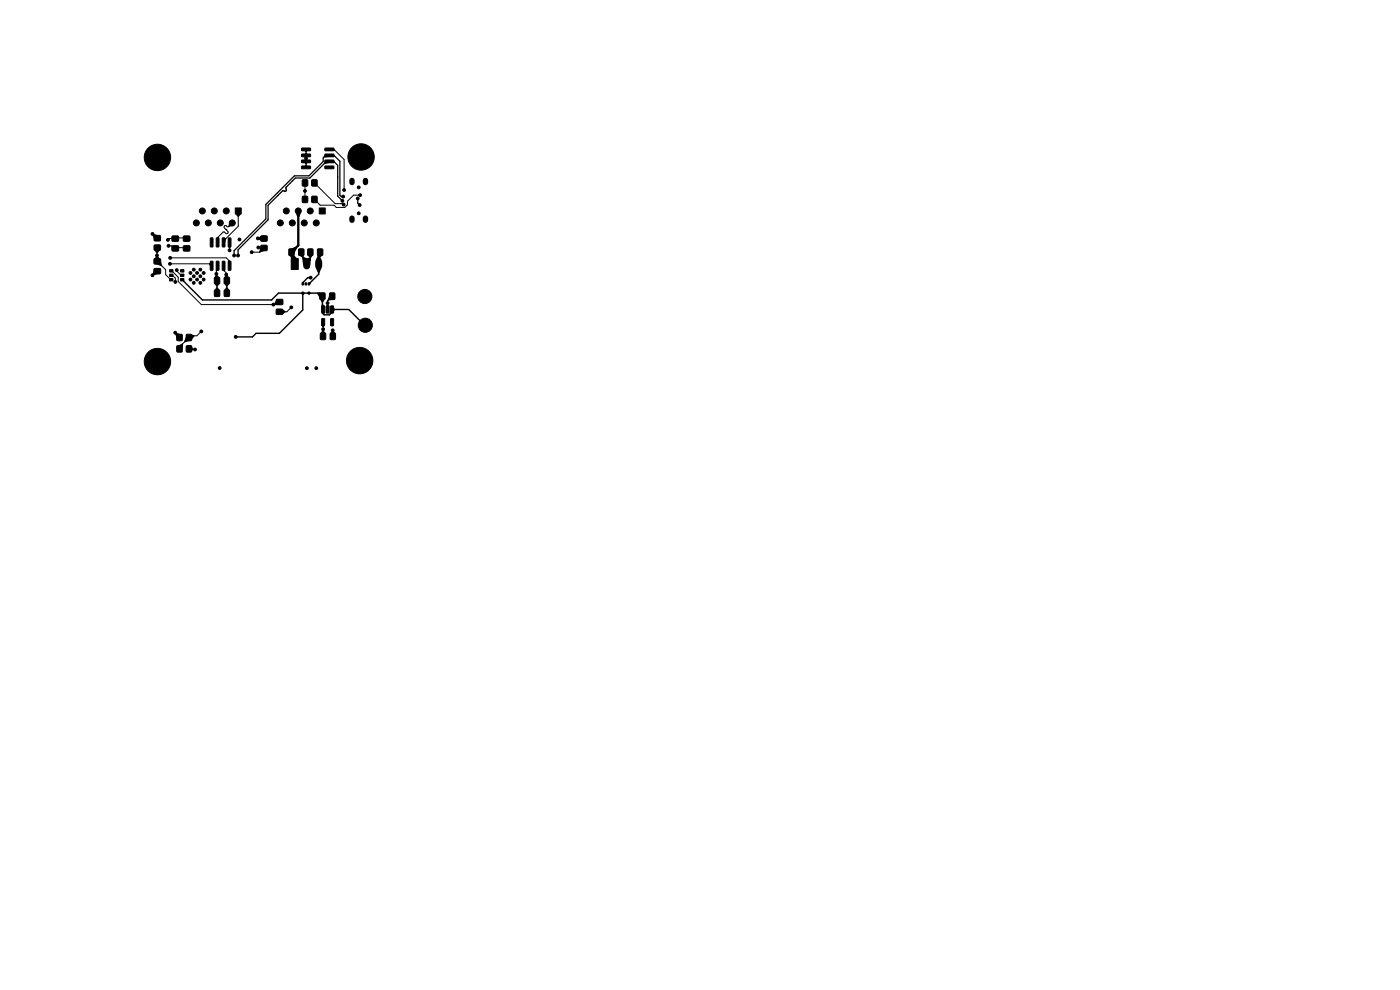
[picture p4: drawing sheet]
<svg xmlns="http://www.w3.org/2000/svg" width="297mm" height="210mm" viewBox="0 0 297 210" stroke-linecap="round" stroke-linejoin="round" font-family="sans-serif">
<g fill="#000" stroke="#000" stroke-width=".21">
<path d="M64.2 38.2h1v1.2h-1zM64 35.2h1.8l.1 .5-1.9 .1zM64 34l1.8-.1 .1 .5-1.9 .1zM64 32.7h1.8l.1 .5-1.9 .1zM64 31.4h1.8l.1 .5-1.9 .1zM66.2 38.2h1v1.2h-1zM68.9 31.4h1.9v.5l-1.8 .1zM68.9 32.7h1.9v.5l-1.8 .1zM68.9 34l1.9-.1v.5l-1.8 .1zM68.9 35.2h1.9v.5l-1.8 .1zM32.7 50h1.3v1.1h-1.3zM32.7 52h1.3v1.1h-1.3z"/>
<path d="M32.7 54.9h1.3v1.1h-1.3zM32.7 57h1.3v1h-1.3zM36 59.1h.7v.5h-.7zM36 58.1h.7v.6h-.7zM36 57.2h.7v.5h-.7zM36.5 50.1h1.3v1h-1.3zM36.5 52.2h1.3v1h-1.3zM38.3 57.2h.7v.5h-.7zM38.3 58.1h.7v.6h-.7zM38.3 59.1h.7v.5h-.7zM38.9 52.2h1.3v1h-1.3zM38.9 50.1h1.3v1h-1.3z"/>
<path d="M44.6 55.4l.6 .1-.1 1.8h-.5zM44.6 50.5h.6l-.1 1.9-.5-.1zM45.5 58.9h1.1v1.3h-1.1zM45.9 55.4l.6 .1-.1 1.8h-.5zM45.9 50.5h.6l-.1 1.9-.5-.1zM47.2 55.4l.5 .1-.1 1.8h-.5zM47.2 50.5h.5l-.1 1.9-.5-.1zM47.6 58.9h1v1.3h-1zM48.4 55.4l.6 .1-.1 1.8h-.5zM48.4 50.5h.6l-.1 1.9-.5-.1zM49.9 44.1h1.3v1.3h-1.3zM55.4 52.1h1.2v1h-1.2z"/>
<path d="M55.4 50.1h1.2v1h-1.2zM61.3 52.8h1.1v1.4h-1.1zM61.8 54.9h1.5v2.3h-1.5zM63.4 52.8h1v1.4h-1zM64.1 60h.3v.5h-.3zM64.7 60h.4v.5h-.4zM64.2 41.7h1v1.2h-1zM65.4 60h.3v.5h-.3zM65.3 52.8h1.1v1.4h-1.1zM66.2 41.7h1v1.2h-1zM67.4 52.8h1v1.4h-1zM67.7 44.1h1.3v1.3h-1.3z"/>
<path d="M37.6 71h1v1.2h-1zM37.6 73.4h1v1.2h-1zM39.6 71h1v1.2h-1zM39.6 73.4h1v1.2h-1zM45.5 61.5h1.1v1.3h-1.1zM47.6 61.5h1v1.3h-1zM58.6 63.5h1.4v1.1h-1.4zM58.6 65.6h1.4v1.1h-1.4zM64.1 61.9h.3v.5h-.3zM65.4 61.9h.3v.5h-.3zM67.9 62.2h1v1.3h-1zM68 70.7h1v1.3h-1z"/>
<path d="M68.3 64.9l.6 .1-.1 1.4-.6-.1zM68.3 67.6l.6 .1-.1 1.4-.6-.1zM69.2 64.9l.6 .1-.1 1.4-.5-.1zM70 62.2h1v1.3h-1zM70.1 70.7h1v1.3h-1zM70.2 64.9l.6 .1-.1 1.4-.6-.1zM70.2 67.6l.6 .1-.1 1.4-.6-.1z"/>
<circle cx="33.4" cy="33.4" r="2.8"/>
<circle cx="33.4" cy="33.4" r="1.8"/>
<circle cx="64.9" cy="33.6" r=".3"/>
<circle cx="76.1" cy="39.7" r=".3"/>
<circle cx="76.6" cy="33.3" r="2.8"/>
<circle cx="76.6" cy="33.3" r="1.8"/>
<circle cx="32.4" cy="58.4" r=".3"/>
<circle cx="32.4" cy="49.6" r=".3"/>
<circle cx="33.3" cy="54.2" r=".3"/>
<circle cx="35.6" cy="50.9" r=".3"/>
<circle cx="35.8" cy="52.2" r=".3"/>
<circle cx="36.1" cy="56" r=".3"/>
<circle cx="36.1" cy="54.7" r=".3"/>
<circle cx="37.2" cy="59.8" r=".3"/>
<circle cx="37.5" cy="57.3" r=".3"/>
<circle cx="40.4" cy="57.9" r=".3"/>
<circle cx="40.4" cy="59.3" r=".3"/>
<circle cx="41.1" cy="58.6" r=".3"/>
<circle cx="41.1" cy="57.2" r=".3"/>
<circle cx="41.7" cy="47.3" r=".63"/>
<circle cx="41.8" cy="57.9" r=".3"/>
<circle cx="41.8" cy="59.3" r=".3"/>
<circle cx="42.5" cy="58.6" r=".3"/>
<circle cx="42.5" cy="57.2" r=".3"/>
<circle cx="42.9" cy="44.7" r=".63"/>
<circle cx="43.2" cy="57.9" r=".3"/>
<circle cx="43.2" cy="59.3" r=".3"/>
<circle cx="44.2" cy="47.3" r=".63"/>
<circle cx="45.5" cy="44.7" r=".63"/>
<circle cx="45.9" cy="58.1" r=".3"/>
<circle cx="46.7" cy="47.3" r=".63"/>
<circle cx="48" cy="58.3" r=".3"/>
<circle cx="48" cy="44.7" r=".63"/>
<circle cx="48.7" cy="53.1" r=".3"/>
<circle cx="49.3" cy="47.3" r=".63"/>
<circle cx="49.7" cy="54.2" r=".3"/>
<circle cx="50.5" cy="54.2" r=".3"/>
<circle cx="50.8" cy="50.8" r=".3"/>
<circle cx="53.4" cy="53.5" r=".3"/>
<circle cx="54.7" cy="50.6" r=".3"/>
<circle cx="54.8" cy="52.5" r=".3"/>
<circle cx="59.5" cy="47.3" r=".63"/>
<circle cx="60.7" cy="44.7" r=".63"/>
<circle cx="62" cy="47.3" r=".63"/>
<circle cx="63.3" cy="44.7" r=".63"/>
<circle cx="64.6" cy="47.3" r=".63"/>
<circle cx="64.7" cy="40.5" r=".3"/>
<circle cx="65.8" cy="44.7" r=".63"/>
<circle cx="65.9" cy="58.9" r=".3"/>
<circle cx="67.1" cy="47.3" r=".63"/>
<circle cx="72.6" cy="42.6" r=".3"/>
<circle cx="72.8" cy="41.7" r=".3"/>
<circle cx="72.9" cy="43.4" r=".3"/>
<circle cx="73" cy="40.3" r=".3"/>
<circle cx="75.9" cy="42.1" r=".3"/>
<circle cx="76.1" cy="45.3" r=".3"/>
<circle cx="76.3" cy="43.5" r=".3"/>
<circle cx="76.4" cy="41.4" r=".3"/>
<circle cx="33.4" cy="76.7" r="2.8"/>
<circle cx="33.4" cy="76.7" r="1.8"/>
<circle cx="37.2" cy="70.6" r=".3"/>
<circle cx="41.1" cy="60" r=".3"/>
<circle cx="41.4" cy="74.1" r=".3"/>
<circle cx="42.5" cy="60" r=".3"/>
<circle cx="42.7" cy="70.3" r=".3"/>
<circle cx="46.6" cy="78.1" r=".3"/>
<circle cx="50" cy="71.5" r=".3"/>
<circle cx="58" cy="64.6" r=".3"/>
<circle cx="61.8" cy="65.2" r=".3"/>
<circle cx="65.1" cy="78.1" r=".3"/>
<circle cx="67.1" cy="78.1" r=".3"/>
<circle cx="68.6" cy="69.9" r=".3"/>
<circle cx="69.5" cy="64.3" r=".3"/>
<circle cx="70.6" cy="70.1" r=".3"/>
<circle cx="76.3" cy="76.5" r="2.8"/>
<circle cx="76.3" cy="76.5" r="1.8"/>
<circle cx="77.4" cy="62.9" r="1.5"/>
<circle cx="77.5" cy="69" r="1.5"/>
</g>
<path d="M74.7 38.3v.4M77.5 38.3v.4M74.7 46.3v.4M77.5 46.3v.4" fill="none" stroke="#000" stroke-width="1.2"/>
<path d="M65.1 55.6v.8M67.6 55.6v.8" fill="none" stroke="#000" stroke-width="1.5"/>
<g fill="none" stroke="#000" stroke-width=".21">
<path d="M64.7 38.8v3.5M64.9 31.7v3.8M66.7 38.8l4.4 4.4h1.6l.2 .2M69.9 31.7h.9l2.2 2.1v6.5M32.4 49.6l1 .9M33 52.2l.4 .4M33 55.5h.1M33.4 52.5l-.1 2.9 1.8 1.8v1.1l1.2 1.1M33.4 57.5l-1 .9M35.7 52.2h.7l.4 .3h2.1M36.1 56h8.4l.4 .4M36.1 54.7h11.9l.7 .7v1"/>
<path d="M36.3 57.5l1.5 1.3v.9l4.9 4.9h16.1l.5-.5M36.3 58.4h.3l.6 .6v.8M37.1 50.4l-.2 .2h-1l-.3 .3M37.5 57.3v.2l.9 .9h.3M38.9 50.5h-2.1l-.1 .1M46.2 56.8l-.3 .3 .1 5M47.4 56.4v.9l.6 .6 .1 4.2M47.9 48.7h.1M48.7 51.4v1.8M49.3 47.3l-.9 .8-.5-.3-.3 .2v.3l.8 .8v.2l-.3 .3-.5-.4-.3 .1-1.1 1.1v1M50.5 44.8v3.2l-3.1 3.1v.3M54.7 50.6h1.3"/>
<path d="M56 52.6l-.9 .9h-1.7M63.7 53.5v.5l1.4 1.4M65.8 53.5v1.7l-.7 .8v-.9M72.4 43.2h.1M73.7 43h.1M76.4 41.4h-1.4l-1.3 1.3v.7l-.6 .6h-1.8l-.4-.5h-3l-1.2-1.2M37.2 70.6l.9 1M40.1 74l1.3 .1M40.1 71.6l-2 2v.4M42.7 70.3l-.9 .9h-1.4M61.8 65.2l-.9 .9h-1.6M68.6 68.4l-.1 2.9"/>
<path d="M70.5 62.8l-1 1v1.9M70.6 70.1v1.2"/>
</g>
<path d="M38.7 59.4l4.2 4.2h14.7l1.5-1.4h8.6l.7 .6v2.7l.2 .2v.9l.2 .2h1.1l.5-.6v-.5h3.6l3.5 3.5M65.9 58.9h-.6l-1.1 1.1v.2M67.9 53.5l-.3 .3v4.4l-2.1 2M64.2 62.2v3.6l-4.9 4.9h-5l-.7 .8h-3.6" fill="none" stroke="#000" stroke-width=".3"/>
<path d="M63.3 44.8v7.3l-1.5 1.4 .3 .3v1.8l.4 .4" fill="none" stroke="#000" stroke-width=".5"/>
<path d="M71.6 37.6h.1M72.6 42.6l-1-1v-6.5l-.8-.9h-1.5l-3.6 3.6h-3l-2 2v.6l-.2 .2-.6-.1-3 3.1v3l-6.4 6.4v1.2M72.8 41.7h-.4l-.3-.3v-7.2l-1.3-1.2h-1.7l-.5 .5v.8l-3.1 3h-3l-6.1 6.1v3l-6.7 6.8v1M75.9 42.1v1l.4 .4" fill="none" stroke="#000" stroke-width=".26"/>
<g fill="#000">
<path d="M64.9 31.7l.3 .3-.2 .3h-.2l-.2-.3zM64.9 33l.3 .3-.2 .3h-.2l-.2-.3zM64.9 34.2l.3 .3-.2 .3h-.2l-.2-.3zM64.8 32.4h.2l.2 .3-.3 .3-.3-.3zM64.8 33.6h.2l.2 .3-.3 .3-.3-.3zM64.8 34.9h.2l.2 .3-.3 .3-.3-.3zM68.9 34.3l1-.1v.3l-1 .3-.2-.2zM68.6 33.2l.3-.2h1v.3l-1.1 .1zM69.9 31.7l.9-.1 .3 .2-.4 .2zM69.9 34.2l.9-.1 .4 .3-.2 .2-1.1-.1zM69.9 33l.9-.2 .3 .3-.1 .2h-1.1zM32.3 49.7l.1-.1 1.2 .3-.2 .6-.7 .2z"/>
<path d="M32.6 57.4l.8 .1 .2 .6-1.2 .4-.1-.2zM32.7 53l.7-.5 .5 .6-.5 .6h-.2zM33.2 54.3h.2l.5 .6-.5 .5-.6-.5zM33.4 55.4l.7-.1 .3 1.1-.1 .1-1.2-.5zM44.3 55.9l.3-.1 .3 .6-.3 .1zM45.9 56.3l.3 .1 .1 .9-.3 .3h-.2zM45.8 58.2h.2l.6 .7-.6 .6-.5-.5zM46 59.5l.6 .6-.5 .7h-.2l-.4-.7zM46.3 50.2l.2 .3-.3 .9-.2-.9zM47.4 56.4l.3 .8-.1 .4-.3-.3zM47.7 50.5l.3 .2-.3 .8-.3-.1zM47.9 58.2h.2l.5 .7-.5 .6-.5-.5z"/>
<path d="M48.1 59.5l.6 .6-.5 .7h-.2l-.4-.7zM48.6 55.1l.2 .3-.1 .9-.3-.8zM48.7 51.5l.3 .8-.2 .4h-.2l-.2-.4zM48.7 47.2l.6 .1 .1 .6-.8 .2-.2-.1zM50.5 44.8l.7 .6-.6 .6-.7-.6zM54.7 50.5l.8-.5 .5 .6-.6 .5-.7-.4zM55.3 52.4l.7 .2 .2 .6-1.2 .4zM61.8 53.5l.6 .5v.8h-.5l-.5-.6zM61.9 54.1h.5l.6 .8-.5 1.1-.7-1.1zM61.7 52.8l.9-.5 .4 .4-.6 1-.6-.2zM62.7 44.9l.6-.2 .6 .2-.4 1.1h-.5zM63.9 53.5l.6 .5-.3 .7-.7-.5z"/>
<path d="M64.1 54.5l.1-.1 1.1 .5-.2 1.1-.8 .2zM64.2 59.8l.3 .2-.1 .2-.3-.2zM65.5 60l.2-.2 .3 .2-.3 .3-.2-.1zM65.8 53.5l.6 .6-.5 .7h-.2l-.4-.7zM64.9 54.9l1-.3-.1 1.6-.7-.2zM67.6 56l.6 .8-.5 1.1h-.2l-.5-1.1zM67.5 54.1h.3l.4 1.1-.6 .8-.6-.8zM67.3 54l.6-.5 .4 .7-.5 .6h-.3zM37.2 70.5l1.1 .4-.2 .7-.6 .2-.4-1.1zM37.8 73.3l.9-.5 .2 .2-.2 1.2-.6-.2zM39.5 71.4l.6 .2 .1 .7-1 .4-.2-.2zM40.5 70.9l.8 .2-.6 .9-.6-.4z"/>
<path d="M40.1 74l.6-.5 .4 .6-.5 .5zM45.9 60.9h.2l.5 .7-.6 .6-.5-.6zM48 60.9h.2l.5 .7-.6 .6-.5-.6zM58.6 63.8l.7 .3 .1 .5-1.3 .1zM59.3 66.1l.6-.5 .7 .4v.2l-.7 .5zM63.9 62l.3 .2-.3 .1zM64.2 62.2l.2 .4h-.3zM64.3 62.2l.3-.2v.3zM65.2 62l.3 .2-.3 .1zM65.6 62.2l.3-.2v.3zM67.3 62l1 .1 .1 .7-.6 .4-.5-.9zM68.4 62.8l.6 .6-.5 .7h-.3l-.4-.7z"/>
<path d="M68.3 64.5h.3l.2 .4-.2 .7-.4-.6zM68.5 68.4l.4 .6-.3 .5h-.2l-.2-.5zM68.5 65.7l.4 .6-.3 .5-.3-.4zM68.4 70h.2l.5 .8-.6 .5-.5-.5zM69.4 64.6l.2-.1 .2 .5-.3 .6-.3-.6zM70.1 65.6l.3 .1 .1 .7-.4 .4-.2-.3zM69.9 62.6l.6 .2 .1 .8-1.2 .2zM70.6 70l.5 .7-.5 .6-.5-.6zM70.5 65.6l.3-.3 .3 .2v.3l-.3 .2z"/>
</g>
</svg>
